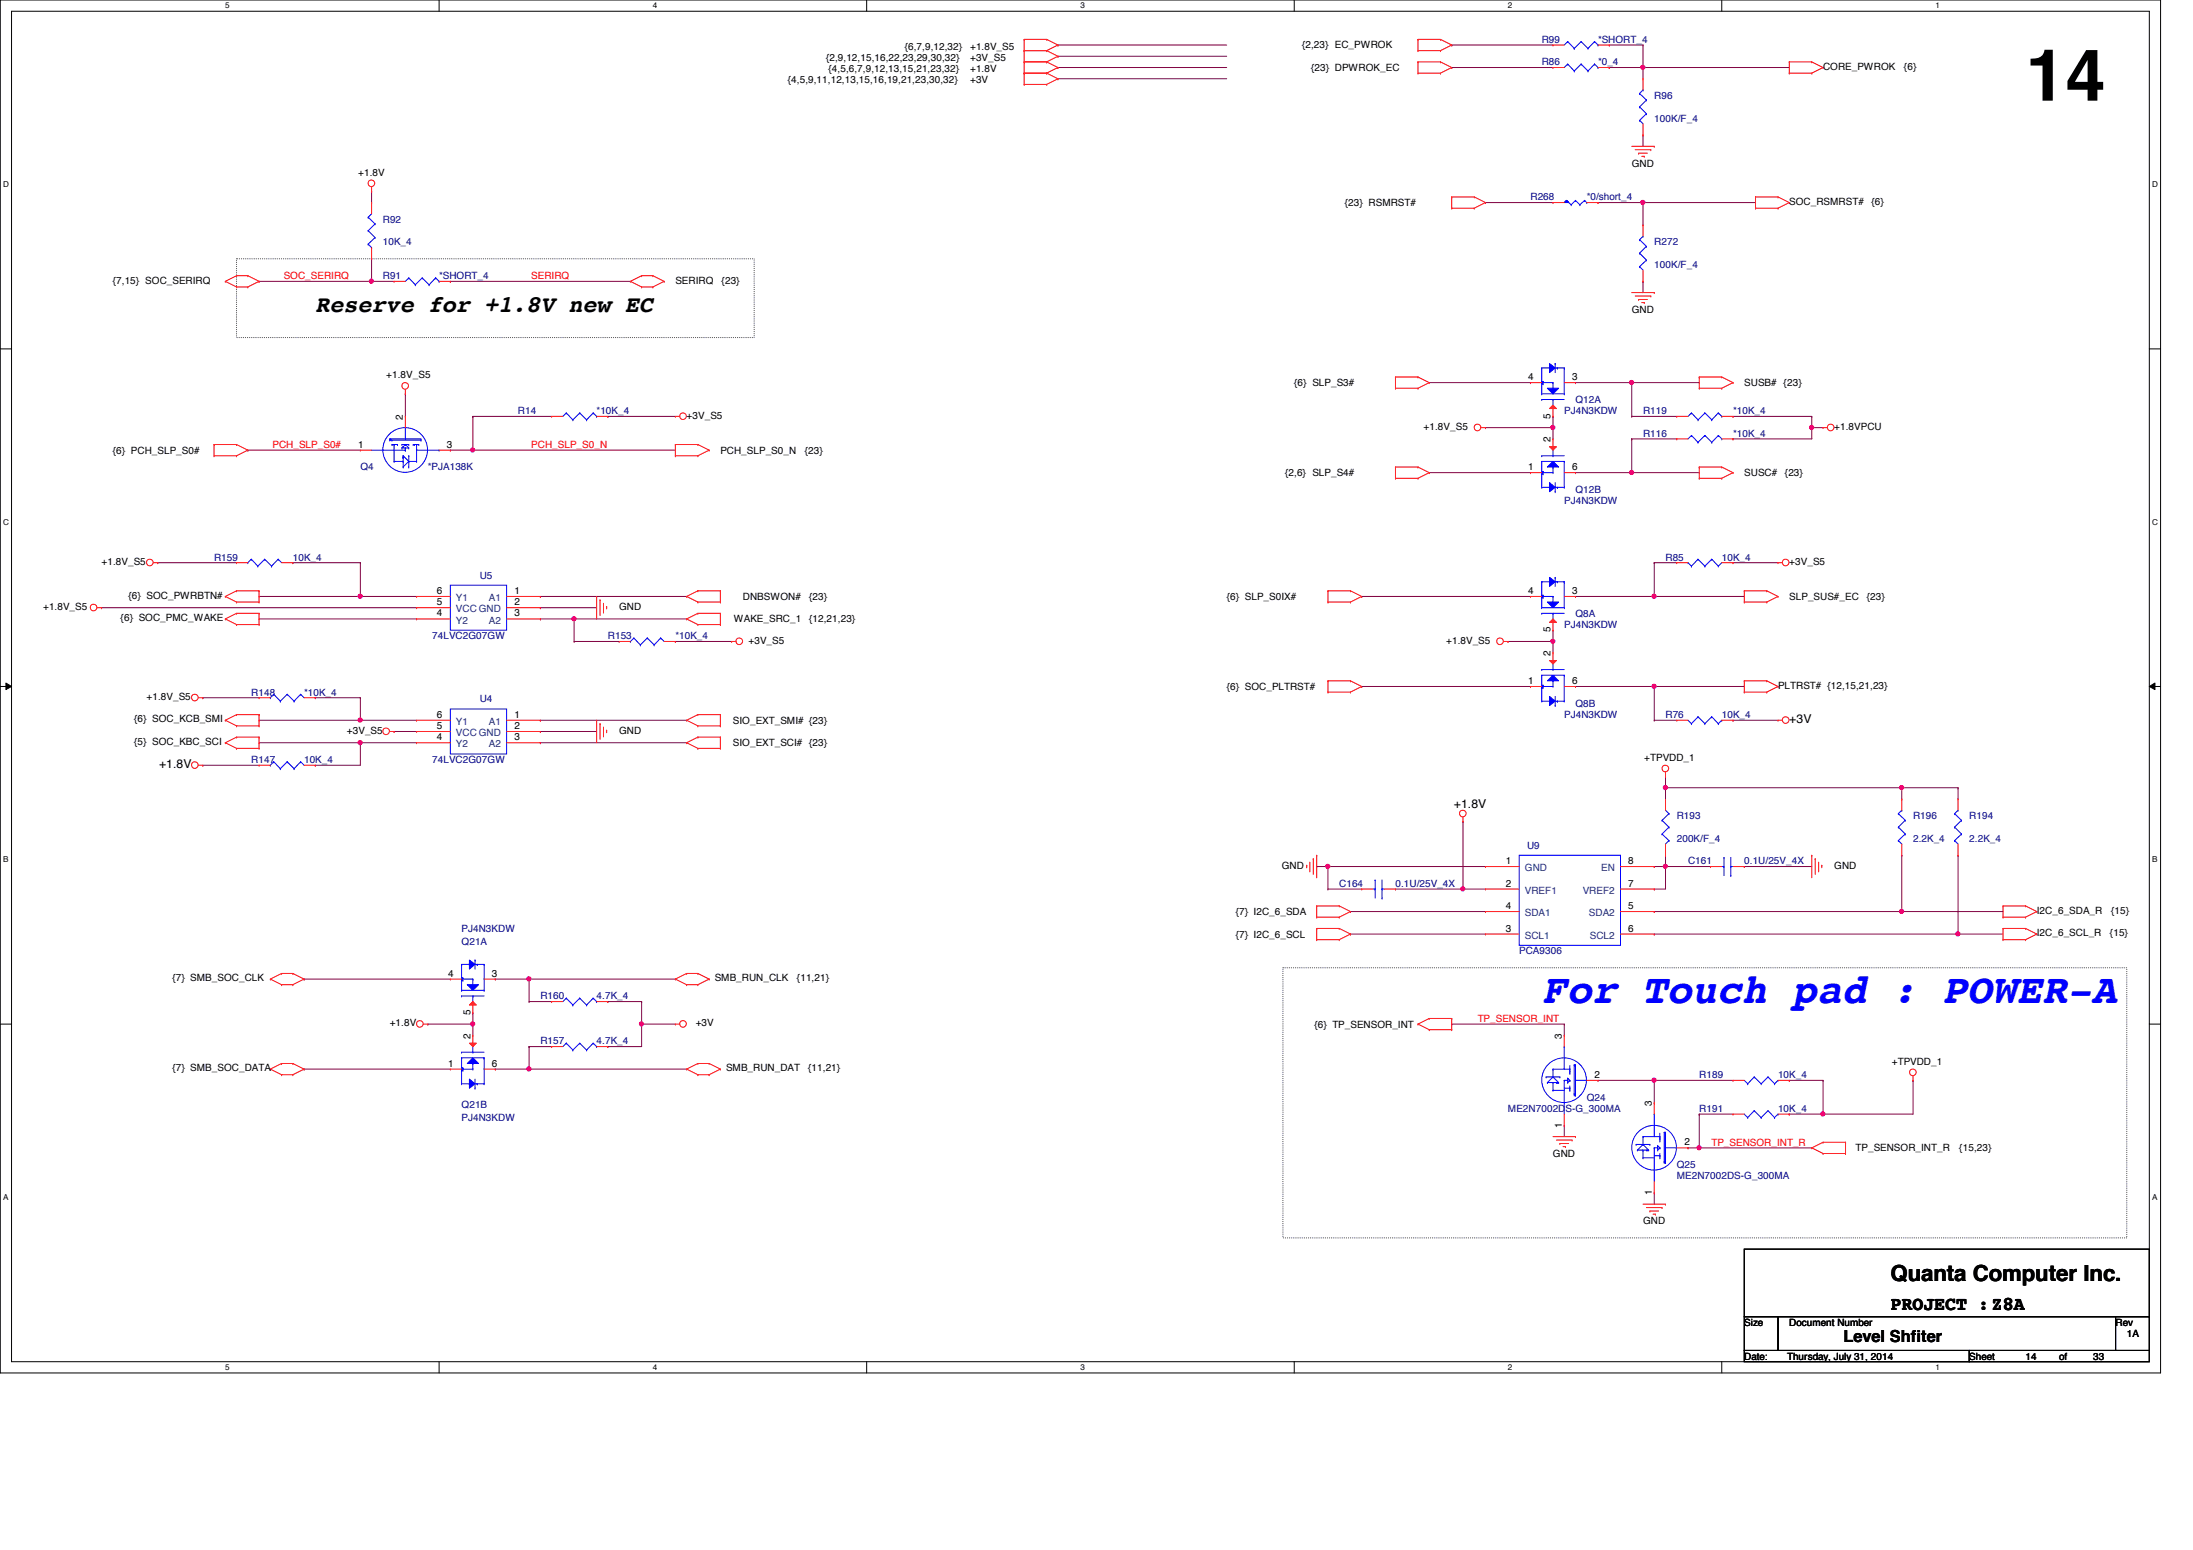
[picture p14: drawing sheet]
<svg xmlns="http://www.w3.org/2000/svg" width="297mm" height="210mm" viewBox="0 0 297 210" stroke-linecap="round" stroke-linejoin="round" font-family="sans-serif">
<defs><g id="words">
<text font-size="9.7" x="274.4" y="13.6">14</text>
<text font-size="5.6" fill="#00f" x="208.8" y="135.8">For Touch pad : POWER-A</text>
<text font-size="3.2" x="42.7" y="42.3">Reserve for +1.8V new EC</text>
<text font-size="3" x="256.1" y="173.4">Quanta Computer Inc.</text>
<text font-size="2.6" x="256.1" y="177.4">PROJECT :Z8A</text>
<text font-size="2.2" x="249.7" y="181.7">Level Shfiter</text>
<g font-size="1.7">
<text x="242.4" y="98">+3V</text>
<text x="21.5" y="104.1">+1.8V</text>
<text x="196.9" y="109.4">+1.8V</text>
</g>
<g font-size="1.4" fill="#000080">
<text x="208.8" y="5.8">R99</text>
<text x="216.4" y="5.8">*SHORT_4</text>
<text x="208.8" y="8.8">R86</text>
<text x="216.4" y="8.8">*0_4</text>
<text x="224.1" y="13.4">R96</text>
<text x="224.1" y="16.5">100K/F_4</text>
<text x="207.3" y="27.1">R268</text>
<text x="214.9" y="27.1">*0/short_4</text>
<text x="51.9" y="30.2">R92</text>
<text x="51.9" y="33.2">10K_4</text>
<text x="224.1" y="33.2">R272</text>
<text x="51.9" y="37.8">R91</text>
<text x="59.5" y="37.8">*SHORT_4</text>
<text x="224.1" y="36.3">100K/F_4</text>
<text x="70.1" y="56.1">R14</text>
<text x="80.8" y="56.1">*10K_4</text>
<text x="211.9" y="56.1">PJ4N3KDW</text>
<text x="213.4" y="54.6">Q12A</text>
<text x="222.5" y="56.1">R119</text>
<text x="222.5" y="59.1">R116</text>
<text x="234.7" y="56.1">*10K_4</text>
<text x="234.7" y="59.1">*10K_4</text>
<text x="48.8" y="63.7">Q4</text>
<text x="58" y="63.7">*PJA138K</text>
<text x="211.9" y="68.3">PJ4N3KDW</text>
<text x="213.4" y="66.8">Q12B</text>
<text x="29" y="75.9">R159</text>
<text x="39.7" y="75.9">10K_4</text>
<text x="225.6" y="75.9">R85</text>
<text x="233.2" y="75.9">10K_4</text>
<text x="65" y="78.4">U5</text>
<text x="213.4" y="83.5">Q8A</text>
<text x="58.5" y="86.6">74LVC2G07GW</text>
<text x="82.3" y="86.6">R153</text>
<text x="91.5" y="86.6">*10K_4</text>
<text x="211.9" y="85">PJ4N3KDW</text>
<text x="34" y="94.2">R148</text>
<text x="41.2" y="94.2">*10K_4</text>
<text x="65" y="95.1">U4</text>
<text x="213.4" y="95.7">Q8B</text>
<text x="211.9" y="97.2">PJ4N3KDW</text>
<text x="225.6" y="97.2">R76</text>
<text x="233.2" y="97.2">10K_4</text>
<text x="34" y="103.3">R147</text>
<text x="41.2" y="103.3">10K_4</text>
<text x="58.5" y="103.3">74LVC2G07GW</text>
<text x="227.1" y="111">R193</text>
<text x="259.1" y="111">R196</text>
<text x="266.7" y="111">R194</text>
<text x="206.8" y="114.9">U9</text>
<text x="227.1" y="114">200K/F_4</text>
<text x="228.6" y="117.1">C161</text>
<text x="236.3" y="117.1">0.1U/25V_4X</text>
<text x="259.1" y="114">2.2K_4</text>
<text x="266.7" y="114">2.2K_4</text>
<text x="181.4" y="120.1">C164</text>
<text x="189" y="120.1">0.1U/25V_4X</text>
<text x="62.5" y="128">Q21A</text>
<text x="62.5" y="126.2">PJ4N3KDW</text>
<text x="205.8" y="129.2">PCA9306</text>
<text x="73.2" y="135.3">R160</text>
<text x="80.8" y="135.3">4.7K_4</text>
<text x="73.2" y="141.4">R157</text>
<text x="80.8" y="141.4">4.7K_4</text>
<text x="62.5" y="150">Q21B</text>
<text x="214.9" y="149.1">Q24</text>
<text x="230.2" y="146">R189</text>
<text x="240.8" y="146">10K_4</text>
<text x="62.5" y="151.8">PJ4N3KDW</text>
<text x="204.3" y="150.6">ME2N7002DS-G_300MA</text>
<text x="230.2" y="150.6">R191</text>
<text x="240.8" y="150.6">10K_4</text>
<text x="227.1" y="158.2">Q25</text>
<text x="227.1" y="159.7">ME2N7002DS-G_300MA</text>
</g>
<g font-size="1.4">
<text x="106.7" y="11.3">{4,5,9,11,12,13,15,16,19,21,23,30,32}</text>
<text x="111.9" y="8.3">{2,9,12,15,16,22,23,29,30,32}</text>
<text x="112.2" y="9.8">{4,5,6,7,9,12,13,15,21,23,32}</text>
<text x="122.6" y="6.7">{6,7,9,12,32}</text>
<text x="131.4" y="6.7">+1.8V_S5</text>
<text x="131.4" y="8.3">+3V_S5</text>
<text x="131.4" y="9.8">+1.8V</text>
<text x="131.4" y="11.3">+3V</text>
<text x="176.4" y="6.6">{2,23} EC_PWROK</text>
<text x="177.6" y="9.6">{23} DPWROK_EC</text>
<text x="246.9" y="9.4">CORE_PWROK</text>
<text x="257.9" y="9.4">{6}</text>
<text x="48.5" y="23.8">+1.8V</text>
<text x="221" y="22.6">GND</text>
<text x="182.2" y="27.9">{23} RSMRST#</text>
<text x="242.4" y="27.7">SOC_RSMRST#</text>
<text x="253.5" y="27.7">{6}</text>
<text x="15.3" y="38.4">{7,15} SOC_SERIRQ</text>
<text x="91.5" y="38.4">SERIRQ</text>
<text x="97.7" y="38.4">{23}</text>
<text x="221" y="42.4">GND</text>
<text x="52.3" y="51.2">+1.8V_S5</text>
<text x="175.3" y="52.3">{6} SLP_S3#</text>
<text x="207" y="51.5">4</text>
<text x="212.9" y="51.5">3</text>
<text x="236.3" y="52.3">SUSB# {23}</text>
<text x="54.6" y="56.9" transform="rotate(-90 54.6 56.9)">2</text>
<text x="93" y="56.7">+3V_S5</text>
<text x="192.8" y="58.2">+1.8V_S5</text>
<text x="210" y="59.9" transform="rotate(-90 210 59.9)">2</text>
<text x="210" y="56.7" transform="rotate(-90 210 56.7)">5</text>
<text x="248.5" y="58.2">+1.8VPCU</text>
<text x="15.3" y="61.4">{6} PCH_SLP_S0#</text>
<text x="48.5" y="60.6">1</text>
<text x="60.5" y="60.6">3</text>
<text x="97.6" y="61.4">PCH_SLP_S0_N</text>
<text x="109" y="61.4">{23}</text>
<text x="174.1" y="64.5">{2,6} SLP_S4#</text>
<text x="207" y="63.7">1</text>
<text x="212.9" y="63.7">6</text>
<text x="236.3" y="64.5">SUSC#</text>
<text x="241.8" y="64.5">{23}</text>
<text x="13.8" y="76.5">+1.8V_S5</text>
<text x="242.4" y="76.5">+3V_S5</text>
<text x="5.8" y="82.6">+1.8V_S5</text>
<text x="17.4" y="81.1">{6} SOC_PWRBTN#</text>
<text x="59.2" y="83.5">4</text>
<text x="59.2" y="82">5</text>
<text x="59.2" y="80.4">6</text>
<text x="69.7" y="80.4">1</text>
<text x="69.7" y="82">2</text>
<text x="69.7" y="83.5">3</text>
<text x="83.9" y="82.6">GND</text>
<text x="100.6" y="81.2">DNBSWON#</text>
<text x="109.6" y="81.2">{23}</text>
<text x="166.2" y="81.2">{6} SLP_S0IX#</text>
<text x="207" y="80.4">4</text>
<text x="212.9" y="80.4">3</text>
<text x="242.4" y="81.2">SLP_SUS#_EC</text>
<text x="252.9" y="81.2">{23}</text>
<text x="16.3" y="84.1">{6} SOC_PMC_WAKE</text>
<text x="99.4" y="84.3">WAKE_SRC_1</text>
<text x="101.4" y="87.2">+3V_S5</text>
<text x="109.6" y="84.3">{12,21,23}</text>
<text x="195.9" y="87.2">+1.8V_S5</text>
<text x="210" y="88.9" transform="rotate(-90 210 88.9)">2</text>
<text x="210" y="85.6" transform="rotate(-90 210 85.6)">5</text>
<text x="19.9" y="94.8">+1.8V_S5</text>
<text x="166.2" y="93.4">{6} SOC_PLTRST#</text>
<text x="207" y="92.6">1</text>
<text x="212.9" y="92.6">6</text>
<text x="240.8" y="93.3">PLTRST# {12,15,21,23}</text>
<text x="18.2" y="100.9">{5} SOC_KBC_SCI</text>
<text x="18.2" y="97.8">{6} SOC_KCB_SMI</text>
<text x="47" y="99.4">+3V_S5</text>
<text x="59.2" y="100.2">4</text>
<text x="59.2" y="98.7">5</text>
<text x="59.2" y="97.2">6</text>
<text x="69.7" y="97.2">1</text>
<text x="69.7" y="98.7">2</text>
<text x="69.7" y="100.2">3</text>
<text x="83.9" y="99.4">GND</text>
<text x="99.3" y="101">SIO_EXT_SCI# {23}</text>
<text x="99.3" y="98">SIO_EXT_SMI# {23}</text>
<text x="222.7" y="103">+TPVDD_1</text>
<text x="173.6" y="117.6">GND</text>
<text x="204" y="117">1</text>
<text x="220.6" y="117">8</text>
<text x="248.5" y="117.6">GND</text>
<text x="167.4" y="123.9">{7} I2C_6_SDA</text>
<text x="204" y="123.1">4</text>
<text x="204" y="120.1">2</text>
<text x="220.6" y="120.1">7</text>
<text x="220.6" y="123.1">5</text>
<text x="275.9" y="123.7">I2C_6_SDA_R</text>
<text x="286" y="123.7">{15}</text>
<text x="167.4" y="127">{7} I2C_6_SCL</text>
<text x="204" y="126.2">3</text>
<text x="220.6" y="126.2">6</text>
<text x="275.9" y="126.8">I2C_6_SCL_R</text>
<text x="285.8" y="126.8">{15}</text>
<text x="23.4" y="132.9">{7} SMB_SOC_CLK</text>
<text x="60.7" y="132.2">4</text>
<text x="63.7" y="137.5" transform="rotate(-90 63.7 137.5)">5</text>
<text x="66.6" y="132.2">3</text>
<text x="96.8" y="132.9">SMB_RUN_CLK</text>
<text x="107.9" y="132.9">{11,21}</text>
<text x="52.8" y="139">+1.8V</text>
<text x="63.7" y="140.7" transform="rotate(-90 63.7 140.7)">2</text>
<text x="94.2" y="139">+3V</text>
<text x="178.1" y="139.2">{6} TP_SENSOR_INT</text>
<text x="211.5" y="140.7" transform="rotate(-90 211.5 140.7)">3</text>
<text x="23.4" y="145.1">{7} SMB_SOC_DATA</text>
<text x="60.7" y="144.4">1</text>
<text x="66.6" y="144.4">6</text>
<text x="98.3" y="145.1">SMB_RUN_DAT</text>
<text x="109.5" y="145.1">{11,21}</text>
<text x="216" y="146">2</text>
<text x="223.7" y="149.8" transform="rotate(-90 223.7 149.8)">3</text>
<text x="256.2" y="144.2">+TPVDD_1</text>
<text x="211.5" y="152.7" transform="rotate(-90 211.5 152.7)">1</text>
<text x="228.2" y="155.1">2</text>
<text x="251.3" y="155.9">TP_SENSOR_INT_R</text>
<text x="265.4" y="155.9">{15,23}</text>
<text x="210.4" y="156.7">GND</text>
<text x="223.7" y="161.8" transform="rotate(-90 223.7 161.8)">1</text>
<text x="222.5" y="165.8">GND</text>
<text x="236.3" y="179.5">Size</text>
<text x="242.4" y="179.5">Document Number</text>
<text x="286.6" y="179.5">Rev</text>
<text x="236.3" y="184.1">Date:</text>
<text x="242.1" y="184.1">Thursday, July 31, 2014</text>
<text x="266.7" y="184.1">Sheet</text>
<text x="274.4" y="184.1">14</text>
<text x="278.9" y="184.1">of</text>
<text x="283.5" y="184.1">33</text>
<text x="288.1" y="181.1">1A</text>
</g>
<g font-size="1.4" fill="#f00">
<text x="38.4" y="37.8">SOC_SERIRQ</text>
<text x="72" y="37.8">SERIRQ</text>
<text x="36.9" y="60.7">PCH_SLP_S0#</text>
<text x="72" y="60.7">PCH_SLP_S0_N</text>
<text x="200.1" y="138.4">TP_SENSOR_INT</text>
<text x="231.8" y="155.2">TP_SENSOR_INT_R</text>
</g>
<g font-size="1.4" fill="#004080">
<text x="61.8" y="82.9">VCC GND</text>
<text x="61.8" y="81.4">Y1</text>
<text x="66.2" y="81.4">A1</text>
<text x="61.8" y="84.5">Y2</text>
<text x="66.2" y="84.5">A2</text>
<text x="61.8" y="101.2">Y2</text>
<text x="61.8" y="99.7">VCC GND</text>
<text x="61.8" y="98.2">Y1</text>
<text x="66.2" y="98.2">A1</text>
<text x="66.2" y="101.2">A2</text>
<text x="206.5" y="118">GND</text>
<text x="216.9" y="118">EN</text>
<text x="206.5" y="124.1">SDA1</text>
<text x="206.5" y="121">VREF1</text>
<text x="214.4" y="121">VREF2</text>
<text x="215.2" y="124.1">SDA2</text>
<text x="206.5" y="127.1">SCL1</text>
<text x="215.3" y="127.1">SCL2</text>
</g>
<g font-size="1.1">
<text x="30.5" y="1.1">5</text>
<text x="88.4" y="1.1">4</text>
<text x="146.3" y="1.1">3</text>
<text x="204.3" y="1.1">2</text>
<text x="262.2" y="1.1">1</text>
<text x=".4" y="25.4">D</text>
<text x="291.5" y="25.4">D</text>
<text x=".4" y="71.1">C</text>
<text x="291.5" y="71.1">C</text>
<text x=".4" y="116.8">B</text>
<text x="291.5" y="116.8">B</text>
<text x=".4" y="162.5">A</text>
<text x="291.5" y="162.5">A</text>
<text x="30.5" y="185.5">5</text>
<text x="88.4" y="185.5">4</text>
<text x="146.3" y="185.5">3</text>
<text x="204.3" y="185.5">2</text>
<text x="262.2" y="185.5">1</text>
</g>
</g></defs>
<path d="M0 0h292.6v185.9h-292.6zM1.6 1.5h289.5v182.9h-289.5z" fill="none" stroke="#000" stroke-width=".14"/>
<g fill="#fff">
<path d="M30.5 .2h.6v1.2h-.6z"/>
<path d="M30.5 184.6h.6v1.2h-.6z"/>
</g>
<path d="M59.5 0v1.5M59.5 184.4v1.5" fill="none" stroke="#000" stroke-width=".14"/>
<g fill="#fff">
<path d="M88.4 .2h.6v1.2h-.6z"/>
<path d="M88.4 184.6h.6v1.2h-.6z"/>
</g>
<path d="M117.4 0v1.5M117.4 184.4v1.5" fill="none" stroke="#000" stroke-width=".14"/>
<g fill="#fff">
<path d="M146.3 .2h.6v1.2h-.6z"/>
<path d="M146.3 184.6h.6v1.2h-.6z"/>
</g>
<path d="M175.3 0v1.5M175.3 184.4v1.5" fill="none" stroke="#000" stroke-width=".14"/>
<g fill="#fff">
<path d="M204.3 .2h.5v1.2h-.5z"/>
<path d="M204.3 184.6h.5v1.2h-.5z"/>
</g>
<path d="M233.2 0v1.5M233.2 184.4v1.5" fill="none" stroke="#000" stroke-width=".14"/>
<g fill="#fff">
<path d="M262.2 .2h.6v1.2h-.6z"/>
<path d="M262.2 184.6h.6v1.2h-.6z"/>
<path d="M.4 24.4h.8v1.2h-.8z"/>
<path d="M291.5 24.4h.8v1.2h-.8z"/>
<path d="M.4 70.1h.8v1.2h-.8z"/>
<path d="M291.5 70.1h.8v1.2h-.8z"/>
</g>
<path d="M0 47.2h1.6M291.1 47.2h1.5" fill="none" stroke="#000" stroke-width=".14"/>
<g fill="#fff">
<path d="M.4 115.8h.7v1.2h-.7z"/>
<path d="M291.5 115.8h.7v1.2h-.7z"/>
</g>
<path d="M0 93h1.6M.8 92.5l.8 .5-.8 .4zM291.1 93l.8-.5v.9zM291.1 93h1.5" fill="none" stroke="#000" stroke-width=".14"/>
<path d="M.8 92.5l.8 .5-.8 .4zM291.1 93l.8-.5v.9z" fill="#000"/>
<g fill="#fff">
<path d="M.4 161.5h.7v1.2h-.7z"/>
<path d="M291.5 161.5h.7v1.2h-.7z"/>
</g>
<path d="M0 138.7h1.6M291.1 138.7h1.5" fill="none" stroke="#000" stroke-width=".14"/>
<path d="M32 35.1h70.1v10.6h-70.1zM173.8 131.1h114.3v36.5h-114.3z" fill="none" stroke="#000" stroke-width=".14" stroke-dasharray="0 .3"/>
<path d="M201.2 27.4h.1M201.2 27.4h9.2M216.4 27.4h.1M216.4 27.4h6.1" fill="none" stroke="#800040" stroke-width=".14"/>
<circle cx="222.5" cy="27.4" r=".29" fill="#f0f"/>
<circle cx="222.5" cy="27.4" r=".29" fill="none" stroke="#f0f" stroke-width=".14"/>
<path d="M218 9.1h.1M218 9.1h4.5" fill="none" stroke="#800040" stroke-width=".14"/>
<circle cx="222.5" cy="9.1" r=".29" fill="#f0f"/>
<circle cx="222.5" cy="9.1" r=".29" fill="none" stroke="#f0f" stroke-width=".14"/>
<g fill="none" stroke="#800040" stroke-width=".14">
<path d="M196.6 9.1h.1M196.6 6.1h.1M196.6 9.1h13.8M196.6 6.1h13.8M218 6.1h.1M218 6.1h4.5M222.5 6.1h.1M222.5 9.1h.1M222.5 9.1h19.9M222.5 6.1v3M222.5 27.4h.1M222.5 38.1h.1"/>
<path d="M222.5 27.4v3.1M222.5 38.1v1.5M222.5 27.4h15.3M213.4 64h.1M213.4 64h7.6"/>
</g>
<circle cx="221" cy="64" r=".29" fill="#f0f"/>
<circle cx="221" cy="64" r=".29" fill="none" stroke="#f0f" stroke-width=".14"/>
<path d="M213.4 51.8h.1M213.4 51.8h7.6M224.1 76.2h.1M224.1 76.2v4.6M224.1 80.8h.1M224.1 80.8h12.2M234.7 97.5h.1M234.7 97.5h6.1" fill="none" stroke="#800040" stroke-width=".14"/>
<circle cx="221" cy="51.8" r=".29" fill="#f0f"/>
<circle cx="221" cy="51.8" r=".29" fill="none" stroke="#f0f" stroke-width=".14"/>
<path d="M201.2 57.9h.1M210.4 56.4h.1M210.4 56.4v1.5h-9.2" fill="none" stroke="#800040" stroke-width=".14"/>
<circle cx="210.3" cy="57.9" r=".29" fill="#f0f"/>
<circle cx="210.3" cy="57.9" r=".29" fill="none" stroke="#f0f" stroke-width=".14"/>
<path d="M210.4 57.9h.1M210.4 57.9v1.5M184.4 80.8h.1M184.4 80.8h22.9M213.4 80.8h.1M213.4 80.8h10.7" fill="none" stroke="#800040" stroke-width=".14"/>
<circle cx="224" cy="80.7" r=".29" fill="#f0f"/>
<circle cx="224" cy="80.7" r=".29" fill="none" stroke="#f0f" stroke-width=".14"/>
<path d="M204.3 86.9h.1M210.4 85.3h.1M210.4 85.3v1.6h-6.1" fill="none" stroke="#800040" stroke-width=".14"/>
<circle cx="210.3" cy="86.8" r=".29" fill="#f0f"/>
<circle cx="210.3" cy="86.8" r=".29" fill="none" stroke="#f0f" stroke-width=".14"/>
<path d="M184.4 93h.1M184.4 93h22.9M210.4 86.9h.1M210.4 86.9v1.5M213.4 93h.1M213.4 93h10.7M224.1 93h.1M224.1 93v4.5" fill="none" stroke="#800040" stroke-width=".14"/>
<circle cx="224" cy="92.9" r=".29" fill="#f0f"/>
<circle cx="224" cy="92.9" r=".29" fill="none" stroke="#f0f" stroke-width=".14"/>
<path d="M234.7 56.4h.1M234.7 59.4h.1M234.7 56.4h10.7M245.4 57.9h.1M245.4 57.9v1.5h-10.7M245.4 57.9h1.5M224.1 97.5h.1M224.1 93h.1M224.1 97.5h3M224.1 93h12.2" fill="none" stroke="#800040" stroke-width=".14"/>
<circle cx="245.4" cy="57.9" r=".29" fill="#f0f"/>
<circle cx="245.4" cy="57.9" r=".29" fill="none" stroke="#f0f" stroke-width=".14"/>
<g fill="none" stroke="#800040" stroke-width=".14">
<path d="M54.9 53.3h.1M54.9 53.3v3.1M64 56.4h.1M64 56.4h10.7M64 56.4v4.6M82.3 56.4h.1M82.3 56.4h9.2M221 56.4h.1M221 51.8h.1M221 59.4h.1M221 56.4h6.1M221 51.8v4.6"/>
<path d="M221 59.4v4.6M221 51.8h9.2M221 59.4h6.1M245.4 56.4h.1M245.4 56.4v1.5M33.6 61h.1M33.6 61h15.2M61 61h.1M61 61h30.5M64 61h.1M221 64h.1M221 64h9.2"/>
</g>
<circle cx="64" cy="60.9" r=".29" fill="#f0f"/>
<circle cx="64" cy="60.9" r=".29" fill="none" stroke="#f0f" stroke-width=".14"/>
<g fill="none" stroke="#800040" stroke-width=".14">
<path d="M143.3 6.1h.1M143.3 7.6h.1M143.3 9.1h.1M143.3 10.7h.1M143.3 6.1h22.9M143.3 7.6h22.9M143.3 9.1h22.9M143.3 10.7h22.9M222.5 9.1h.1M222.5 18.3h.1M222.5 9.1v1.6M222.5 18.3v1.5"/>
<path d="M50.3 38.1h.1M50.3 38.1h3.1M61 38.1h.1M61 38.1h24.4M35.1 83.8h.1M35.1 97.5h.1M35.1 83.8h21.3M35.1 97.5h13.7"/>
</g>
<circle cx="48.8" cy="97.5" r=".29" fill="#f0f"/>
<circle cx="48.8" cy="97.5" r=".29" fill="none" stroke="#f0f" stroke-width=".14"/>
<path d="M35.1 100.6h.1M35.1 100.6h13.7" fill="none" stroke="#800040" stroke-width=".14"/>
<circle cx="48.8" cy="100.6" r=".29" fill="#f0f"/>
<circle cx="48.8" cy="100.6" r=".29" fill="none" stroke="#f0f" stroke-width=".14"/>
<g fill="none" stroke="#800040" stroke-width=".14">
<path d="M224.1 76.2h.1M224.1 76.2h3M234.7 76.2h.1M234.7 76.2h6.1M27.5 94.5h.1M27.5 94.5h7.6M42.7 94.5h.1M42.7 94.5h6.1M48.8 94.5h.1M48.8 97.5h.1M48.8 94.5v3M48.8 97.5h7.6"/>
<path d="M27.5 103.6h.1M27.5 103.6h7.6M42.7 103.6h.1M48.8 100.6h.1M48.8 100.6v3h-6.1M48.8 100.6h7.6M64 137.2h.1M64 137.2v1.5"/>
</g>
<circle cx="64" cy="138.7" r=".29" fill="#f0f"/>
<circle cx="64" cy="138.7" r=".29" fill="none" stroke="#f0f" stroke-width=".14"/>
<g fill="none" stroke="#800040" stroke-width=".14">
<path d="M41.2 132.6h.1M41.2 132.6h19.8M58 138.7h.1M58 138.7h6M64 138.7h.1M64 138.7v1.5M67.1 132.6h.1M67.1 132.6h4.6M71.7 135.6h.1M71.7 132.6h.1M71.7 135.6h3M71.7 132.6v3"/>
<path d="M82.3 135.6h.1M82.3 135.6h4.6M41.2 144.8h.1M41.2 144.8h19.8M67.1 144.8h.1M67.1 144.8h25.9M71.7 141.7h.1M71.7 144.8h.1M71.7 141.7v3.1M71.7 141.7h3"/>
</g>
<circle cx="71.6" cy="144.8" r=".29" fill="#f0f"/>
<circle cx="71.6" cy="144.8" r=".29" fill="none" stroke="#f0f" stroke-width=".14"/>
<path d="M71.7 132.6h.1M71.7 132.6h19.8M86.9 138.7h.1M86.9 135.6h.1M86.9 138.7h4.6M86.9 135.6v3.1M82.3 141.7h.1M82.3 141.7h4.6" fill="none" stroke="#800040" stroke-width=".14"/>
<circle cx="71.6" cy="132.6" r=".29" fill="#f0f"/>
<circle cx="71.6" cy="132.6" r=".29" fill="none" stroke="#f0f" stroke-width=".14"/>
<path d="M86.9 138.7h.1M86.9 138.7v3" fill="none" stroke="#800040" stroke-width=".14"/>
<circle cx="86.9" cy="138.7" r=".29" fill="#f0f"/>
<circle cx="86.9" cy="138.7" r=".29" fill="none" stroke="#f0f" stroke-width=".14"/>
<path d="M73.2 83.8h.1M73.2 83.8h19.8M77.8 83.8h.1M77.8 86.9h.1M77.8 86.9h6.1M77.8 83.8v3.1M91.5 86.9h.1M91.5 86.9h7.6" fill="none" stroke="#800040" stroke-width=".14"/>
<circle cx="77.7" cy="83.8" r=".29" fill="#f0f"/>
<circle cx="77.7" cy="83.8" r=".29" fill="none" stroke="#f0f" stroke-width=".14"/>
<path d="M35.1 80.8h.1M35.1 80.8h13.7M73.2 80.8h.1M73.2 82.3h.1M73.2 97.5h.1M73.2 99.1h.1M73.2 80.8h19.8M73.2 82.3h7.6M73.2 97.5h19.8M73.2 99.1h7.6M73.2 100.6h.1M73.2 100.6h19.8" fill="none" stroke="#800040" stroke-width=".14"/>
<circle cx="48.8" cy="80.7" r=".29" fill="#f0f"/>
<circle cx="48.8" cy="80.7" r=".29" fill="none" stroke="#f0f" stroke-width=".14"/>
<g fill="none" stroke="#800040" stroke-width=".14">
<path d="M21.4 76.2h.1M21.4 76.2h10.6M39.7 76.2h.1M39.7 76.2h9.1M48.8 76.2h.1M48.8 76.2v4.6M13.8 82.3h.1M13.8 82.3h42.6M48.8 80.8h.1M48.8 80.8h7.6M53.4 99.1h.1M53.4 99.1h3"/>
<path d="M178.3 117.3h.1M178.3 117.3h1.6M224.1 117.3h.1M224.1 117.3h7.6M225.6 115.8h.1M225.6 117.3h.1M225.6 115.8v4.6h-1.5M236.3 117.3h.1M236.3 117.3h9.1M224.1 120.4h.1"/>
</g>
<circle cx="225.6" cy="117.3" r=".29" fill="#f0f"/>
<circle cx="225.6" cy="117.3" r=".29" fill="none" stroke="#f0f" stroke-width=".14"/>
<path d="M257.6 115.8h.1M257.6 115.8v7.6h-33.5M224.1 123.4h.1M224.1 126.5h.1M224.1 126.5h41.1" fill="none" stroke="#800040" stroke-width=".14"/>
<circle cx="257.6" cy="123.4" r=".29" fill="#f0f"/>
<circle cx="257.6" cy="123.4" r=".29" fill="none" stroke="#f0f" stroke-width=".14"/>
<path d="M265.2 115.8h.1M265.2 115.8v10.7M257.6 123.4h.1M257.6 123.4h13.7" fill="none" stroke="#800040" stroke-width=".14"/>
<circle cx="265.2" cy="126.5" r=".29" fill="#f0f"/>
<circle cx="265.2" cy="126.5" r=".29" fill="none" stroke="#f0f" stroke-width=".14"/>
<path d="M225.6 105.2h.1M225.6 106.7h.1M225.6 106.7h39.6M225.6 105.2v1.5M257.6 106.7h.1M257.6 106.7v1.5M265.2 106.7h.1M265.2 106.7v1.5M265.2 126.5h.1M265.2 126.5h6.1" fill="none" stroke="#800040" stroke-width=".14"/>
<circle cx="257.6" cy="106.7" r=".29" fill="#f0f"/>
<circle cx="257.6" cy="106.7" r=".29" fill="none" stroke="#f0f" stroke-width=".14"/>
<circle cx="225.6" cy="106.7" r=".29" fill="#f0f"/>
<circle cx="225.6" cy="106.7" r=".29" fill="none" stroke="#f0f" stroke-width=".14"/>
<path d="M179.9 117.3h.1M179.9 117.3v3.1M225.6 106.7h.1M225.6 106.7v1.5M179.9 120.4h.1M179.9 120.4h4.5M189 120.4h.1M189 120.4h9.2" fill="none" stroke="#800040" stroke-width=".14"/>
<circle cx="179.8" cy="117.3" r=".29" fill="#f0f"/>
<circle cx="179.8" cy="117.3" r=".29" fill="none" stroke="#f0f" stroke-width=".14"/>
<path d="M179.9 117.3h.1M179.9 117.3h21.3M198.2 111.3h.1M198.2 111.3v9.1M182.9 123.4h.1M182.9 126.5h.1M182.9 123.4h18.3M182.9 126.5h18.3" fill="none" stroke="#800040" stroke-width=".14"/>
<circle cx="198.1" cy="120.4" r=".29" fill="#f0f"/>
<circle cx="198.1" cy="120.4" r=".29" fill="none" stroke="#f0f" stroke-width=".14"/>
<path d="M198.2 120.4h.1M198.2 120.4h3M224.1 146.3h.1M224.1 146.3h10.6M224.1 146.3v3.1M242.4 146.3h.1M242.4 146.3h4.5M246.9 146.3h.1M246.9 150.9h.1M246.9 146.3v4.6M259.1 146.3h.1M259.1 146.3v4.6h-12.2" fill="none" stroke="#800040" stroke-width=".14"/>
<circle cx="246.9" cy="150.8" r=".29" fill="#f0f"/>
<circle cx="246.9" cy="150.8" r=".29" fill="none" stroke="#f0f" stroke-width=".14"/>
<path d="M211.9 152.4h.1M211.9 152.4v1.5M216.4 146.3h.1M216.4 146.3h7.7" fill="none" stroke="#800040" stroke-width=".14"/>
<circle cx="224" cy="146.3" r=".29" fill="#f0f"/>
<circle cx="224" cy="146.3" r=".29" fill="none" stroke="#f0f" stroke-width=".14"/>
<path d="M196.6 138.7h.1M196.6 138.7h15.3M211.9 138.7h.1M211.9 138.7v1.5M228.6 155.4h.1M230.2 150.9h.1M230.2 150.9v4.5h-1.6M230.2 150.9h4.5M242.4 150.9h.1M242.4 150.9h4.5" fill="none" stroke="#800040" stroke-width=".14"/>
<circle cx="230.1" cy="155.4" r=".29" fill="#f0f"/>
<circle cx="230.1" cy="155.4" r=".29" fill="none" stroke="#f0f" stroke-width=".14"/>
<path d="M35.1 38.1h.1M50.3 25.9h.1M50.3 35.1h.1M50.3 25.9v1.5M50.3 35.1v3h-15.2M230.2 155.4h.1M230.2 155.4h15.2M224.1 161.5h.1M224.1 161.5v1.6" fill="none" stroke="#800040" stroke-width=".14"/>
<circle cx="50.3" cy="38.1" r=".29" fill="#f0f"/>
<circle cx="50.3" cy="38.1" r=".29" fill="none" stroke="#f0f" stroke-width=".14"/>
<path d="M193.6 51.8h13.7M207.3 51.8h.1M193.6 64h13.7M207.3 64h.1" fill="none" stroke="#800040" stroke-width=".14"/>
<g fill="none" stroke="#f00" stroke-width=".14">
<path d="M138.7 5.3h.1M138.7 6.9h.1M138.7 8.4h.1M138.7 9.9h.1M138.7 11.4h.1M138.7 9.9h3.1M138.7 8.4h3.1M138.7 5.3h3.1M138.7 6.9h3.1M138.7 5.3v6.1M138.7 11.4h3.1M141.8 6.9h.1"/>
<path d="M141.8 5.3h.1M141.8 8.4h.1M141.8 9.9h.1M141.8 11.4h.1M141.8 5.3l1.5 .8M141.8 6.9l1.5 .7M141.8 8.4l1.5 .7M141.8 9.9l1.5 .8M143.3 6.1h.1M143.3 7.6h.1M143.3 9.1h.1M143.3 10.7h.1"/>
<path d="M143.3 6.1l-1.5 .8M143.3 7.6l-1.5 .8M143.3 9.1l-1.5 .8M143.3 10.7l-1.5 .7M192.1 5.3h.1M192.1 6.9h.1M192.1 8.4h.1M192.1 9.9h.1M192.1 9.9h3M192.1 8.4h3M192.1 5.3h3M192.1 5.3v1.6"/>
<path d="M192.1 8.4v1.5M192.1 6.9h3M195.1 5.3h.1M195.1 6.9h.1M195.1 8.4h.1M195.1 9.9h.1M195.1 5.3l1.5 .8M195.1 8.4l1.5 .7M196.6 6.1h.1M196.6 9.1h.1M196.6 6.1l-1.5 .8M196.6 9.1l-1.5 .8"/>
<path d="M221 19.8h3.1M222.5 18.3h.1M222.5 10.7h.1M222.5 10.7v1.5M222.5 16.8v1.5M224.1 19.8h.1M242.4 9.9h.1M242.4 8.4h.1M242.4 9.9h3M242.4 8.4v1.5M242.4 8.4h3M245.4 9.9h.1"/>
<path d="M245.4 8.4h.1M245.4 8.4l1.5 .7M246.9 9.1h.1M246.9 9.1l-1.5 .8M30.5 38.1h.1M30.5 38.1l1.5 .8M32 37.3h.1M32 38.9h.1M32 37.3l-1.5 .8M32 37.3h1.6M32 38.9h1.6M33.6 37.3h.1"/>
<path d="M33.6 38.9h.1M33.6 37.3l1.5 .8M35.1 38.1h.1M35.1 38.1l-1.5 .8M50.3 25.9h.1M50.3 25.3v.6M85.4 38.1h.1M85.4 38.1l1.5 .8M86.9 37.3h.1M86.9 38.9h.1M86.9 37.3h1.5M86.9 38.9h1.5"/>
<path d="M86.9 37.3l-1.5 .8M88.4 37.3h.1M88.4 38.9h.1M88.4 37.3l1.6 .8M90 38.1h.1M90 38.1l-1.6 .8M196.6 26.7h.1M196.6 28.2h.1M196.6 28.2h3.1M196.6 26.7h3.1M196.6 26.7v1.5M199.7 26.7h.1"/>
<path d="M199.7 28.2h.1M199.7 26.7l1.5 .7M201.2 27.4h.1M201.2 27.4l-1.5 .8M221 39.6h3.1M221.5 20.3h2.1M222 20.7h.1M222 20.7h1.1M222.4 21.2h.3M222.7 21.2h.1M223.6 20.3h.1M224.1 39.6h.1"/>
<path d="M237.8 28.2h.1M237.8 26.7h.1M237.8 28.2h3M237.8 26.7v1.5M237.8 26.7h3M240.8 28.2h.1M240.8 26.7h.1M240.8 26.7l1.6 .7M242.4 27.4h.1M242.4 27.4l-1.6 .8M54.9 53.3h.1M54.9 56.4h.1"/>
<path d="M54.9 52.7v.6M54.9 56.4v1.5M91.5 56.4h.1M91.5 56.4h.6M189 51.1h.1M189 52.6h.1M189 51.1h3.1M189 52.6h3.1M189 51.1v1.5M192.1 51.1h.1M192.1 52.6h.1M192.1 51.1l1.5 .7"/>
<path d="M193.6 51.8h.1M193.6 51.8l-1.5 .8M200.6 57.9h.6M201.2 57.9h.1M221.5 40.1h2.1M222 40.6h.1M222 40.6h1.1M222.4 41h.3M222.7 41h.1M223.6 40.1h.1M227.1 56.4h.1M227.1 56.4h1.5"/>
<path d="M230.2 51.1h.1M230.2 52.6h.1M230.2 51.1h3M230.2 51.1v1.5M230.2 52.6h3M233.2 51.1h.1M233.2 52.6h.1M233.2 51.1l1.5 .7M233.2 56.4h1.5M234.7 51.8h.1M234.7 56.4h.1M234.7 51.8l-1.5 .8"/>
<path d="M246.9 57.9h.1M246.9 57.9h.6M20.8 76.2h.6M21.4 76.2h.1M29 60.2h.1M29 61.7h.1M29 60.2h3M29 61.7h3M29 60.2v1.5M32 60.2h.1M32 61.7h.1M32 60.2l1.6 .8"/>
<path d="M33.6 61h.1M33.6 61l-1.6 .7M48.8 61h.1M48.8 61h1.5M59.5 61h1.5M61 61h.1M91.5 60.2h.1M91.5 61.7h.1M91.5 60.2h3M91.5 60.2v1.5M91.5 61.7h3M94.5 60.2h.1"/>
<path d="M94.5 61.7h.1M94.5 60.2l1.6 .8M96.1 61h.1M96.1 61l-1.6 .7M189 63.2h.1M189 64.8h.1M189 63.2h3.1M189 64.8h3.1M189 63.2v1.6M192.1 63.2h.1M192.1 64.8h.1M192.1 63.2l1.5 .8"/>
<path d="M193.6 64h.1M193.6 64l-1.5 .8M230.2 63.2h.1M230.2 64.8h.1M230.2 63.2v1.6M230.2 63.2h3M230.2 64.8h3M233.2 63.2h.1M233.2 64.8h.1M233.2 63.2l1.5 .8M234.7 64h.1M234.7 64l-1.5 .8"/>
<path d="M240.8 76.2h.1M240.8 76.2h.6M13.2 82.3h.6M13.8 82.3h.1M26.9 94.5h.6M27.5 94.5h.1M30.5 83.8h.1M30.5 97.5h.1M30.5 80.8h.1M30.5 83.8l1.5 .8M30.5 97.5l1.5 .8M30.5 80.8l1.5 .7"/>
<path d="M32 84.6h.1M32 83.1h.1M32 99.8h.1M32 98.3h.1M32 96.8h.1M32 81.5h.1M32 80h.1M32 80h3.1M32 81.5h3.1M32 84.6h3.1M32 83.1h3.1M32 83.1l-1.5 .7"/>
<path d="M32 99.8h3.1M32 99.8l-1.5 .8M32 98.3h3.1M32 96.8h3.1M32 96.8l-1.5 .7M32 80l-1.5 .8M35.1 84.6h.1M35.1 83.1h.1M35.1 99.8h.1M35.1 98.3h.1M35.1 96.8h.1M35.1 81.5h.1"/>
<path d="M35.1 80h.1M35.1 80v1.5M35.1 83.1v1.5M35.1 96.8v1.5M35.1 99.8v1.5M52.8 99.1h.6M53.4 99.1h.1M80.8 80.8h.1M80.8 97.5h.1M80.8 80.8v3M80.8 97.5v3.1M81.3 81.2h.1"/>
<path d="M81.3 98h.1M81.3 81.2v2.2M81.3 98v2.1M81.7 82.9h.1M81.7 99.7h.1M81.7 81.7v1.2M81.7 98.5v1.2M82.2 82.1h.1M82.2 98.9h.1M82.2 82.1v.4M82.2 98.9v.3M93 83.8h.1"/>
<path d="M93 80.8h.1M93 97.5h.1M93 83.8l1.5 .8M93 80.8l1.5 .7M93 97.5l1.5 .8M94.5 83.1h.1M94.5 84.6h.1M94.5 80h.1M94.5 81.5h.1M94.5 99.8h.1M94.5 96.8h.1M94.5 98.3h.1"/>
<path d="M94.5 80h3.1M94.5 81.5h3.1M94.5 84.6h3.1M94.5 83.1h3.1M94.5 99.8h3.1M94.5 98.3h3.1M94.5 96.8h3.1M94.5 83.1l-1.5 .7M94.5 80l-1.5 .8M94.5 99.8l-1.5 .8M94.5 96.8l-1.5 .7M97.6 83.1h.1"/>
<path d="M97.6 84.6h.1M97.6 80h.1M97.6 81.5h.1M97.6 99.8h.1M97.6 96.8h.1M97.6 98.3h.1M97.6 80v1.5M97.6 83.1v1.5M97.6 96.8v1.5M97.6 99.8v1.5M99.1 86.9h.1M99.1 86.9h.6"/>
<path d="M179.9 80h.1M179.9 81.5h.1M179.9 92.2h.1M179.9 93.7h.1M179.9 80h3M179.9 81.5h3M179.9 93.7h3M179.9 92.2h3M179.9 80v1.5M179.9 92.2v1.5M182.9 80h.1M182.9 81.5h.1"/>
<path d="M182.9 92.2h.1M182.9 93.7h.1M182.9 80l1.5 .8M182.9 92.2l1.5 .8M184.4 80.8h.1M184.4 93h.1M184.4 80.8l-1.5 .7M184.4 93l-1.5 .7M203.7 86.9h.6M204.3 86.9h.1M227.1 97.5h.1M227.1 97.5h1.5"/>
<path d="M233.2 97.5h1.5M234.7 97.5h.1M236.3 80h.1M236.3 81.5h.1M236.3 93.7h.1M236.3 92.2h.1M236.3 80h3M236.3 80v1.5M236.3 92.2v1.5M236.3 81.5h3M236.3 93.7h3M236.3 92.2h3"/>
<path d="M239.3 80h.1M239.3 81.5h.1M239.3 93.7h.1M239.3 92.2h.1M239.3 80l1.5 .8M239.3 92.2l1.5 .8M240.8 80.8h.1M240.8 93h.1M240.8 97.5h.1M240.8 80.8l-1.5 .7M240.8 93l-1.5 .7M240.8 97.5h.6"/>
<path d="M26.9 103.6h.6M27.5 103.6h.1M30.5 100.6h.1M30.5 100.6l1.5 .7M32 101.3h.1M32 101.3h3.1M35.1 101.3h.1M93 100.6h.1M93 100.6l1.5 .7M94.5 101.3h.1M94.5 101.3h3.1M97.6 101.3h.1"/>
<path d="M177 117.2h.1M177 117.2v.3M177.4 117.9h.1M177.4 116.8v1.1M177.9 116.3h.1M177.9 116.3v2.1M178.3 115.8h.1M178.3 115.8v3.1M198.2 111.3h.1M198.2 110.7v.6M225.6 105.2h.1M225.6 104.6v.6"/>
<path d="M231.7 117.3h.1M231.7 117.3h1.5M234.7 117.3h1.6M236.3 117.3h.1M245.4 115.8h.1M245.4 115.8v3.1M245.9 116.3h.1M245.9 116.3v2.1M246.3 117.9h.1M246.3 116.8v1.1M246.8 117.2h.1M246.8 117.2v.3"/>
<path d="M36.6 132.6h.1M36.6 132.6l1.5 .7M38.1 131.8h.1M38.1 133.3h.1M38.1 133.3h1.6M38.1 131.8h1.6M38.1 131.8l-1.5 .8M39.7 131.8h.1M39.7 133.3h.1M39.7 131.8l1.5 .8M41.2 132.6h.1M41.2 132.6l-1.5 .7"/>
<path d="M57.4 138.7h.6M58 138.7h.1M91.5 132.6h.1M91.5 138.7h.1M91.5 132.6l1.5 .7M91.5 138.7h.6M93 133.3h.1M93 131.8h.1M93 133.3h1.5M93 131.8h1.5M93 131.8l-1.5 .8M94.5 133.3h.1"/>
<path d="M94.5 131.8h.1M94.5 131.8l1.6 .8M96.1 132.6h.1M96.1 132.6l-1.6 .7M178.3 124.2h.1M178.3 122.7h.1M178.3 127.3h.1M178.3 125.7h.1M178.3 124.2h3.1M178.3 122.7h3.1M178.3 127.3h3.1M178.3 125.7h3.1"/>
<path d="M178.3 122.7v1.5M178.3 125.7v1.6M181.4 122.7h.1M181.4 124.2h.1M181.4 125.7h.1M181.4 127.3h.1M181.4 122.7l1.5 .7M181.4 125.7l1.5 .8M182.9 123.4h.1M182.9 126.5h.1M182.9 123.4l-1.5 .8M182.9 126.5l-1.5 .8"/>
<path d="M192.1 138.7h.1M192.1 138.7l1.5 .7M193.6 137.9h.1M193.6 139.4h.1M193.6 137.9l-1.5 .8M193.6 137.9h3M193.6 139.4h3M196.6 137.9h.1M196.6 139.4h.1M196.6 137.9v1.5M271.3 124.2h.1M271.3 122.7h.1"/>
<path d="M271.3 127.3h.1M271.3 125.7h.1M271.3 124.2h3.1M271.3 122.7v1.5M271.3 125.7v1.6M271.3 122.7h3.1M271.3 127.3h3.1M271.3 125.7h3.1M274.4 124.2h.1M274.4 122.7h.1M274.4 127.3h.1M274.4 125.7h.1"/>
<path d="M274.4 122.7l1.5 .7M274.4 125.7l1.5 .8M275.9 123.4h.1M275.9 126.5h.1M275.9 123.4l-1.5 .8M275.9 126.5l-1.5 .8M36.6 144.8h.1M36.6 144.8l1.5 .7M38.1 144h.1M38.1 145.5h.1M38.1 145.5h1.6M38.1 144h1.6"/>
<path d="M38.1 144l-1.5 .8M39.7 144h.1M39.7 145.5h.1M39.7 144l1.5 .8M41.2 144.8h.1M41.2 144.8l-1.5 .7M93 144.8h.1M93 144.8l1.5 .7M94.5 145.5h.1M94.5 144h.1M94.5 145.5h1.6M94.5 144h1.6"/>
<path d="M94.5 144l-1.5 .8M96.1 145.5h.1M96.1 144h.1M96.1 144l1.5 .8M97.6 144.8h.1M97.6 144.8l-1.5 .7M210.4 153.9h3M210.8 154.4h2.1M211.3 154.9h.1M211.3 154.9h1.2M211.7 155.3h.3M212 155.3h.1"/>
<path d="M212.9 154.4h.1M213.4 153.9h.1M224.1 149.4h.1M224.1 149.4v1.5M227.1 155.4h1.5M228.6 155.4h.1M245.4 155.4h.1M245.4 155.4l1.5 .8M246.9 154.7h.1M246.9 156.2h.1M246.9 154.7l-1.5 .7M246.9 154.7h3.1"/>
<path d="M246.9 156.2h3.1M250 154.7h.1M250 156.2h.1M250 154.7v1.5M259.1 146.3h.1M259.1 145.7v.6M222.5 163.1h3.1M223 163.5h2.1M223.5 164h.1M223.5 164h1.2M223.9 164.4h.3M224.1 161.5h.1"/>
<path d="M224.1 160v1.5M224.2 164.4h.1M225.1 163.5h.1M225.6 163.1h.1"/>
<circle cx="50.3" cy="24.8" r=".45"/>
<circle cx="54.9" cy="52.3" r=".45"/>
<circle cx="92.5" cy="56.4" r=".45"/>
<circle cx="200.1" cy="57.9" r=".45"/>
<circle cx="248" cy="57.9" r=".45"/>
<circle cx="20.3" cy="76.2" r=".45"/>
<circle cx="241.9" cy="76.2" r=".45"/>
<circle cx="12.7" cy="82.3" r=".45"/>
<circle cx="26.4" cy="94.5" r=".45"/>
<circle cx="52.3" cy="99" r=".45"/>
<circle cx="100.1" cy="86.8" r=".45"/>
<circle cx="203.2" cy="86.8" r=".45"/>
<circle cx="241.9" cy="97.5" r=".45"/>
<circle cx="26.4" cy="103.6" r=".45"/>
<circle cx="198.1" cy="110.2" r=".45"/>
<circle cx="225.6" cy="104.1" r=".45"/>
<circle cx="56.9" cy="138.7" r=".45"/>
<circle cx="92.5" cy="138.7" r=".45"/>
<circle cx="259.1" cy="145.2" r=".45"/>
</g>
<path d="M236.3 169.2h54.8v9.1h-54.8zM236.3 178.3h4.5v4.6h-4.5zM240.8 178.3h45.8v4.6h-45.8zM286.6 178.3h4.5v4.6h-4.5zM236.3 182.9h30.4v1.5h-30.4zM266.7 182.9h24.4v1.5h-24.4z" fill="none" stroke="#000" stroke-width=".14"/>
<g fill="none" stroke="#00f" stroke-width=".14">
<path d="M222.1 16.3h.1M222.1 14.5h.1M222.1 12.7h.1M222.1 16.3l.4 .5M222.1 14.5l.9 .9M222.1 12.7l.9 .8M222.5 12.2h.1M222.5 12.2l-.4 .5M223 15.4h.1M223 13.5h.1M223 15.4l-.9 .9M223 13.5l-.9 1"/>
<path d="M212.2 27.1h.1M212.2 27.1l-.3 .3M212.2 27.1l.6 .6M212.8 27.7h.1M213.4 27.1h.1M213.4 27.1l-.6 .6M213.4 27.1l.6 .6M214 27.7h.1M214.6 27.1h.1M214.6 27.1l-.6 .6M214.6 27.1l.3 .3M214.9 27.4h.1"/>
<path d="M52.8 59.6h.1M52.8 59.4h.1M52.8 59.4h4.2v.2M52.8 59.6h4.2M52.8 59.4v.2M52.9 59.4h.1M53.1 59.6h.1M54.9 59.4h.1M54.9 57.9v1.5M57 59.6h.1M229.1 55.9h.1M229.1 55.9l-.5 .5"/>
<path d="M229.1 55.9l.9 1M230 56.9h.1M230.9 55.9h.1M230.9 55.9l-.9 1M230.9 55.9l1 1M231.9 56.9h.1M232.7 55.9h.1M232.7 55.9l-.8 1M232.7 55.9l.5 .5M233.2 56.4h.1M50.3 61h4.6M53.1 60.2h.1"/>
<path d="M53.1 60.2h.7M53.2 60.2h.1M53.4 62.5h.1M53.4 60.2h.1M53.4 62.5h1.2M53.4 60.2v2.3M53.8 60.2h.1M54.4 60.7h.1M54.4 60.2h.1M54.4 60.7h1M54.4 60.2h1M54.6 62.5h.1"/>
<path d="M54.6 63.2h.1M54.6 61.9h.1M54.6 61.7h.1M54.6 62h.1M54.6 60.5h.1M54.6 61.7v1.5M54.6 61.7l.8 .8M54.9 61h.1M54.9 60.2h.1M54.9 60.7h.1M54.9 60.7v.3M54.9 60.2l-.5 .5"/>
<path d="M54.9 60.2l.5 .5M55.4 62.5h.1M55.4 60.7h.1M55.4 60.2h.1M55.4 63.2h.1M55.4 61.7h.1M55.4 62.5h1M55.4 62.5l-.8 .7M55.4 61.7v1.5M56 60.2h.1M56 60.2h.7M56.1 60.2h.1"/>
<path d="M56.4 60.2h.1M56.4 62.5h.1M56.4 61h3.1M56.4 60.2v2.3M56.7 60.2h.1M59.5 61h.1M228.6 97.5l.5 .5M229.1 98h.1M230 97.1h.1M230 97.1l-.9 .9M230 97.1l.9 .9M230.9 98h.1"/>
<path d="M231.9 97.1h.1M231.9 97.1l-1 .9M231.9 97.1l.8 .9M232.7 98h.1M233.2 97.5h.1M233.2 97.5l-.5 .5M233.2 117.3h.3M233.5 116.1h.1M233.5 117.3h.1M233.5 116.1v2.5M234.4 117.3h.1M234.4 118.6h.1"/>
<path d="M234.4 117.3h.3M234.4 116.1v2.5M221.6 155h.1M221.6 155h1.9M221.8 155.7h.1M221.8 155.7h1.5M222.5 156.8h.1M222.5 155.7h.1M222.5 153.9h.1M222.5 155h.1M222.5 153.9h2.3M222.5 156.8h1.6"/>
<path d="M222.5 153.9v1.1M222.5 155.7v1.1M222.5 155l-.7 .7M222.5 155l.8 .7M223 155.7h.1M223.1 155.7h.1M223.3 155.7h.1M223.5 155h.1M224.1 155.4h.1M224.1 150.9h.1M224.1 150.9v3M224.1 155.4v4.6"/>
<path d="M224.1 156.5h.7M224.1 155.4h.4M224.5 155.4h.1M224.5 155.7h.1M224.5 155.2h.1M224.5 155.2v.5M224.5 155.2l.3 .2M224.8 153.9h.1M224.8 154.2h.1M224.8 154.5h.1M224.8 156.5h.1M224.8 156.8h.1"/>
<path d="M224.8 155.4h.1M224.8 153.5v1M224.8 156.2v.6M224.8 155.4l-.3 .3M225.4 153.3h.1M225.4 157.3h.1M225.4 157.4h.1M225.4 153.3h.2v4.1M225.4 153.3v4.1M225.4 157.4h.2M225.6 157.4h.1M225.6 155.4h.1"/>
<path d="M225.6 155.4h1.5"/>
<circle cx="54.9" cy="60.9" r="3"/>
<circle cx="224" cy="155.4" r="3"/>
</g>
<path d="M211.9 27.4l.3-.3 .3 .3-.3-.3 .3 .3z" fill-rule="evenodd" fill="#00f"/>
<g fill="none" stroke="#00f" stroke-width=".14">
<path d="M55.4 37.6h.1M55.4 37.6l-.5 .5M55.4 37.6l.9 1M56.3 38.6h.1M57.2 37.6h.1M57.2 37.6l-.9 1M57.2 37.6l.9 1M58.1 38.6h.1M59 37.6h.1M59 37.6l-.9 1M59 37.6l.5 .5M59.5 38.1h.1"/>
<path d="M212.2 27.1l.3 .3h-.6l.3-.3 .3 .3zM33.6 76.2h.1M34 75.7h.1M34 75.7l.9 1M34 75.7l-.4 .5M34.9 76.7h.1M35.9 75.7h.1M35.9 75.7l.9 1M35.9 75.7l-1 1M36.8 76.7h.1M37.7 75.7h.1M37.7 75.7l.4 .5"/>
<path d="M37.7 75.7l-.9 1M257.1 113.8h.1M257.1 112h.1M257.1 110.2h.1M257.1 113.8l.5 .5M257.1 112l1 .9M257.1 110.2l1 .9M257.6 109.7h.1M257.6 109.7l-.5 .5M258.1 112.9h.1M258.1 111.1h.1M258.1 112.9l-1 .9"/>
<path d="M258.1 111.1l-1 .9"/>
</g>
<g fill="none" stroke="#f00" stroke-width=".14">
<path d="M53.4 38.1h.1M53.4 38.1h1.5M59.5 38.1h1.5M61 38.1h.1M210.4 27.4h.1M210.4 27.4h1.5M214.9 27.4h1.5M216.4 27.4h.1M32 76.2h.1M32 76.2h1.6M38.1 76.2h1.6M39.7 76.2h.1"/>
<path d="M257.6 115.8h.1M257.6 108.2h.1M257.6 108.2v1.5M257.6 114.3v1.5"/>
</g>
<path d="M209.6 52.6h1.5l-.7 .7z" fill="#00f"/>
<path d="M209.6 52.6h1.5l-.7 .7z" fill="none" stroke="#00f" stroke-width=".14"/>
<path d="M209.9 49.2l.7 .6-.7 .7z" fill="#00f"/>
<g fill="none" stroke="#00f" stroke-width=".14">
<path d="M208.8 53.3h.1M208.8 51.8h.1M208.8 54.1h.1M208.8 49.8h.1M208.8 51.6h.1M208.8 53.3h3.1M208.8 49.8v3.5M208.8 51.8h1.6M208.8 54.1h3.1M208.8 49.8h1.1M208.8 52h.2M208.8 51.6h.2"/>
<path d="M209 52h.1M209 51.6h.1M209 51.6v.4M209.9 49.2l.7 .6-.7 .7zM209.9 49.8h.1M210.4 51.8h.1M210.4 52.6h.1M210.4 54.1h.1M210.4 51.8v.8M210.4 54.1v.8M210.6 49.2h.1M210.6 49.8h1.3"/>
<path d="M210.6 49.2v1.3M210.9 49.8h.1M211.9 53.3h.1M211.9 49.8h.1M211.9 49.8v3.5"/>
</g>
<path d="M209.9 55.3l.5-.4 .4 .4z" fill="#f00"/>
<g fill="none" stroke="#f00" stroke-width=".14">
<path d="M207.3 51.8h.1M207.3 51.8h1.5M209.9 55.3l.5-.4 .4 .4zM210.4 56.4h.1M210.4 54.9v1.5M211.9 51.8h1.5M213.4 51.8h.1M227.1 59.4h.1M227.1 59.4h1.5M233.2 59.4h1.5M234.7 59.4h.1M35.1 103.6h.1"/>
<path d="M35.1 103.6h1.5M41.2 103.6h1.5M42.7 103.6h.1M74.7 141.7h.1M74.7 141.7h1.5M80.8 141.7h1.5M82.3 141.7h.1M234.7 150.9h.1M234.7 150.9h1.6M240.8 150.9h1.6M242.4 150.9h.1"/>
</g>
<g fill="none" stroke="#00f" stroke-width=".14">
<path d="M229.1 59h.1M229.1 59l-.5 .4M229.1 59l.9 .9M230 59.9h.1M230.9 59h.1M230.9 59l-.9 .9M230.9 59l1 .9M231.9 59.9h.1M232.7 59h.1M232.7 59l-.8 .9M232.7 59l.5 .4M233.2 59.4h.1"/>
<path d="M36.6 103.6h.1M37.1 103.2h.1M37.1 103.2l.9 .9M37.1 103.2l-.5 .4M38 104.1h.1M38.9 103.2h.1M38.9 103.2l.9 .9M38.9 103.2l-.9 .9M39.8 104.1h.1M40.7 103.2h.1M40.7 103.2l.5 .4M40.7 103.2l-.9 .9"/>
<path d="M76.7 141.3h.1M76.7 141.3l-.5 .4M76.7 141.3l.9 .9M77.6 142.2h.1M78.5 141.3h.1M78.5 141.3l-.9 .9M78.5 141.3l1 .9M79.5 142.2h.1M80.3 141.3h.1M80.3 141.3l-.8 .9M80.3 141.3l.5 .4M80.8 141.7h.1"/>
<path d="M236.3 150.9l.4 .4M236.7 151.3h.1M237.6 150.4h.1M237.6 150.4l-.9 .9M237.6 150.4l.9 .9M238.5 151.3h.1M239.5 150.4h.1M239.5 150.4l-1 .9M239.5 150.4l.9 .9M240.4 151.3h.1M240.8 150.9h.1M240.8 150.9l-.4 .4"/>
</g>
<path d="M209.6 81.5h1.5l-.7 .8z" fill="#00f"/>
<path d="M209.6 81.5h1.5l-.7 .8z" fill="none" stroke="#00f" stroke-width=".14"/>
<path d="M209.9 78.2l.7 .6-.7 .6z" fill="#00f"/>
<g fill="none" stroke="#00f" stroke-width=".14">
<path d="M208.8 78.8h.1M208.8 78.8v3.5M208.8 78.8h1.1M209.9 78.2l.7 .6-.7 .6zM209.9 78.8h.1M210.6 78.2h.1M210.6 78.8h1.3M210.6 78.2v1.2M210.9 78.8h.1M211.9 78.8h.1M211.9 78.8v3.5M208.8 82.3h.1"/>
<path d="M208.8 80.8h.1M208.8 83.1h.1M208.8 80.6h.1M208.8 82.3h3.1M208.8 80.8h1.6M208.8 83.1h3.1M208.8 80.9h.2M208.8 80.6h.2M209 80.9h.1M209 80.6h.1M209 80.6v.3M210.4 80.8h.1"/>
<path d="M210.4 81.5h.1M210.4 83.1h.1M210.4 80.8v.7M210.4 83.1v.7M211.9 82.3h.1"/>
</g>
<path d="M209.9 84.3l.5-.5 .4 .5z" fill="#f00"/>
<g fill="none" stroke="#f00" stroke-width=".14">
<path d="M207.3 80.8h.1M207.3 80.8h1.5M209.9 84.3l.5-.5 .4 .5zM210.4 85.3h.1M210.4 83.8v1.5M211.9 80.8h1.5M213.4 80.8h.1M225.6 108.2h.1M225.6 115.8h.1M225.6 108.2v1.5M225.6 114.3v1.5M74.7 135.6h.1"/>
<path d="M74.7 135.6h1.5M80.8 135.6h1.5M82.3 135.6h.1"/>
</g>
<g fill="none" stroke="#00f" stroke-width=".14">
<path d="M225.1 111.1h.1M225.1 112.9h.1M225.1 111.1l1 .9M225.1 112.9l1 .9M225.6 114.3h.1M225.6 109.7l.5 .5M226.1 110.2h.1M226.1 112h.1M226.1 113.8h.1M226.1 110.2l-1 .9M226.1 112l-1 .9M226.1 113.8l-.5 .5"/>
<path d="M76.7 135.2h.1M76.7 135.2l-.5 .4M76.7 135.2l.9 .9M77.6 136.1h.1M78.5 135.2h.1M78.5 135.2l-.9 .9M78.5 135.2l1 .9M79.5 136.1h.1M80.3 135.2h.1M80.3 135.2l-.8 .9M80.3 135.2l.5 .4M80.8 135.6h.1"/>
</g>
<path d="M209.6 63.2l.8-.7 .7 .7z" fill="#00f"/>
<path d="M210.4 62.5l.7 .7h-1.5z" fill="none" stroke="#00f" stroke-width=".14"/>
<path d="M209.9 65.4l.7 .6-.7 .6z" fill="#00f"/>
<g fill="none" stroke="#00f" stroke-width=".14">
<path d="M208.8 62.5h.1M208.8 64h.1M208.8 61.7h.1M208.8 66h.1M208.8 64.2h.1M208.8 62.5h3.1M208.8 62.5v3.5M208.8 64h1.6M208.8 61.7h3.1M208.8 66h1.1M208.8 63.8h.2M208.8 64.2h.2"/>
<path d="M209 63.8h.1M209 64.2h.1M209 63.8v.4M209.9 65.4l.7 .6-.7 .6zM209.9 66h.1M210.4 64h.1M210.4 63.2h.1M210.4 61.7h.1M210.4 61v.7M210.4 63.2v.8M210.6 66.6h.1M210.6 66h1.3"/>
<path d="M210.6 65.4v1.2M210.9 66h.1M211.9 62.5h.1M211.9 66h.1M211.9 62.5v3.5"/>
</g>
<path d="M209.9 60.5h.9l-.4 .5z" fill="#f00"/>
<g fill="none" stroke="#f00" stroke-width=".14">
<path d="M210.4 59.4h.1M210.4 59.4v1.6M207.3 64h.1M207.3 64h1.5M209.9 60.5h.9l-.4 .5zM211.9 64h1.5M213.4 64h.1M227.1 76.2h.1M227.1 76.2h1.5M233.2 76.2h1.5M234.7 76.2h.1M56.4 99.1h.1"/>
<path d="M56.4 97.5h.1M56.4 97.5h4.6M56.4 99.1h4.6M68.6 97.5h4.6M68.6 99.1h4.6M73.2 97.5h.1M73.2 99.1h.1M56.4 100.6h.1M56.4 100.6h4.6M68.6 100.6h4.6M73.2 100.6h.1M201.2 117.3h.1"/>
<path d="M201.2 117.3h4.6M219.5 117.3h4.6M224.1 117.3h.1M201.2 123.4h.1M201.2 126.5h.1M201.2 120.4h.1M201.2 126.5h4.6M201.2 123.4h4.6M201.2 120.4h4.6M219.5 126.5h4.6M219.5 123.4h4.6M219.5 120.4h4.6"/>
<path d="M224.1 126.5h.1M224.1 120.4h.1M224.1 123.4h.1M211.9 140.2h.1M211.9 152.4h.1M211.9 140.2v1.5M211.9 150.9v1.5M214.9 146.3h1.5M216.4 146.3h.1"/>
</g>
<g fill="none" stroke="#00f" stroke-width=".14">
<path d="M228.6 76.2h.1M228.6 76.2l.5 .5M229.1 76.7h.1M230 75.7h.1M230 75.7l.9 1M230 75.7l-.9 1M230.9 76.7h.1M231.9 75.7h.1M231.9 75.7l.8 1M231.9 75.7l-1 1M232.7 76.7h.1M233.2 76.2l-.5 .5"/>
<path d="M61 96h7.6v6.1h-7.6zM205.8 115.8h13.7v12.2h-13.7zM209.4 145.8h.1M209.4 145.8h1.9M209.6 146.6h.1M209.6 146.6h1.5M210.4 147.7h.1M210.4 146.6h.1M210.4 144.8h.1M210.4 145.8h.1M210.4 144.8h2.2M210.4 147.7h1.5"/>
<path d="M210.4 144.8v1M210.4 146.6v1.1M210.4 145.8l-.8 .8M210.4 145.8l.7 .8M210.8 146.6h.1M210.9 146.6h.1M211.1 146.6h.1M211.3 145.8h.1M211.9 146.3h.1M211.9 141.7h.1M211.9 141.7v3.1M211.9 146.3v4.6"/>
<path d="M211.9 147.4h.7M211.9 146.3h.4M212.3 146.3h.1M212.3 146.6h.1M212.3 146h.1M212.3 146v.6M212.3 146l.3 .3M212.6 144.8h.1M212.6 145.1h.1M212.6 145.4h.1M212.6 147.4h.1M212.6 147.7h.1"/>
<path d="M212.6 146.3h.1M212.6 144.3v1.1M212.6 147.1v.6M212.6 146.3l-.3 .3M213.2 144.2h.1M213.2 148.1h.1M213.2 148.3h.1M213.2 144.2h.2v4.1M213.2 144.2v4.1M213.2 148.3h.2M213.4 148.3h.1M213.4 146.3h.1"/>
<path d="M213.4 146.3h1.5"/>
<circle cx="211.9" cy="146.3" r="3"/>
</g>
<path d="M209.6 92.2l.8-.8 .7 .8z" fill="#00f"/>
<path d="M210.4 91.4l.7 .8h-1.5z" fill="none" stroke="#00f" stroke-width=".14"/>
<path d="M209.9 94.3l.7 .7-.7 .5z" fill="#00f"/>
<g fill="none" stroke="#00f" stroke-width=".14">
<path d="M208.8 91.4h.1M208.8 93h.1M208.8 90.7h.1M208.8 95h.1M208.8 93.1h.1M208.8 91.4h3.1M208.8 91.4v3.6M208.8 93h1.6M208.8 90.7h3.1M208.8 95h1.1M208.8 92.8h.2M208.8 93.1h.2"/>
<path d="M209 92.8h.1M209 93.1h.1M209 92.8v.3M209.9 94.3l.7 .7-.7 .5zM209.9 95h.1M210.4 93h.1M210.4 92.2h.1M210.4 90.7h.1M210.4 89.9v.8M210.4 92.2v.8M210.6 95.5h.1M210.6 95h1.3"/>
<path d="M210.6 94.3v1.2M210.9 95h.1M211.9 91.4h.1M211.9 95h.1M211.9 91.4v3.6"/>
</g>
<path d="M209.9 89.5h.9l-.4 .4z" fill="#f00"/>
<g fill="none" stroke="#f00" stroke-width=".14">
<path d="M210.4 6.1h.1M210.4 6.1h1.5M216.4 6.1h1.6M218 6.1h.1M83.9 86.9h.1M83.9 86.9h1.5M90 86.9h1.5M91.5 86.9h.1M207.3 93h.1M207.3 93h1.5M209.9 89.5h.9l-.4 .4zM210.4 88.4h.1"/>
<path d="M210.4 88.4v1.5M211.9 93h1.5M213.4 93h.1"/>
</g>
<g fill="none" stroke="#00f" stroke-width=".14">
<path d="M212.3 5.6h.1M212.3 5.6l-.4 .5M212.3 5.6l.9 1M213.2 6.6h.1M214.2 5.6h.1M214.2 5.6l-1 1M214.2 5.6l.9 1M215.1 6.6h.1M216 5.6h.1M216 5.6l-.9 1M216 5.6l.4 .5M216.4 6.1h.1"/>
<path d="M85.4 86.9h.1M85.8 86.4h.1M85.8 86.4l.9 .9M85.8 86.4l-.4 .5M86.7 87.3h.1M87.7 86.4h.1M87.7 86.4l.9 .9M87.7 86.4l-1 .9M88.6 87.3h.1M89.5 86.4h.1M89.5 86.4l.5 .5M89.5 86.4l-.9 .9"/>
</g>
<path d="M63.3 144l.7-.7 .8 .7z" fill="#00f"/>
<path d="M64 143.3l.8 .7h-1.5z" fill="none" stroke="#00f" stroke-width=".14"/>
<path d="M63.6 146.1l.7 .7-.7 .6z" fill="#00f"/>
<g fill="none" stroke="#00f" stroke-width=".14">
<path d="M62.5 143.3h.1M62.5 144.8h.1M62.5 142.5h.1M62.5 146.8h.1M62.5 144.9h.1M62.5 143.3h3.1M62.5 143.3v3.5M62.5 144.8h1.5M62.5 142.5h3.1M62.5 146.8h1.1M62.5 144.6h.2M62.5 144.9h.2"/>
<path d="M62.7 144.6h.1M62.7 144.9h.1M62.7 144.6v.3M63.6 146.1l.7 .7-.7 .6zM63.6 146.8h.1M64 144.8h.1M64 144h.1M64 142.5h.1M64 141.7v.8M64 144v.8M64.3 147.4h.1M64.3 146.8h1.3"/>
<path d="M64.3 146.1v1.3M64.6 146.8h.1M65.6 143.3h.1M65.6 146.8h.1M65.6 143.3v3.5"/>
</g>
<path d="M63.6 141.3h.9l-.5 .4z" fill="#f00"/>
<path d="M74.7 56.4h.1M74.7 56.4h1.5M80.8 56.4h1.5M82.3 56.4h.1M61 144.8h.1M61 144.8h1.5M63.6 141.3h.9l-.5 .4zM64 140.2h.1M64 140.2v1.5M65.6 144.8h1.5M67.1 144.8h.1" fill="none" stroke="#f00" stroke-width=".14"/>
<path d="M76.7 55.9h.1M76.7 55.9l-.5 .5M76.7 55.9l.9 1M77.6 56.9h.1M78.5 55.9h.1M78.5 55.9l-.9 1M78.5 55.9l1 1M79.5 56.9h.1M80.3 55.9h.1M80.3 55.9l-.8 1M80.3 55.9l.5 .5M80.8 56.4h.1" fill="none" stroke="#00f" stroke-width=".14"/>
<path d="M63.3 133.3h1.5l-.8 .8z" fill="#00f"/>
<path d="M63.3 133.3h1.5l-.8 .8z" fill="none" stroke="#00f" stroke-width=".14"/>
<path d="M63.6 130l.7 .6-.7 .6z" fill="#00f"/>
<g fill="none" stroke="#00f" stroke-width=".14">
<path d="M62.5 134.1h.1M62.5 132.6h.1M62.5 134.9h.1M62.5 130.6h.1M62.5 132.4h.1M62.5 134.1h3.1M62.5 130.6v3.5M62.5 132.6h1.5M62.5 134.9h3.1M62.5 130.6h1.1M62.5 132.8h.2M62.5 132.4h.2"/>
<path d="M62.7 132.8h.1M62.7 132.4h.1M62.7 132.4v.4M63.6 130l.7 .6-.7 .6zM63.6 130.6h.1M64 132.6h.1M64 133.3h.1M64 134.9h.1M64 132.6v.7M64 134.9v.7M64.3 130h.1M64.3 130.6h1.3"/>
<path d="M64.3 130v1.2M64.6 130.6h.1M65.6 134.1h.1M65.6 130.6h.1M65.6 130.6v3.5"/>
</g>
<path d="M63.6 136.1l.4-.5 .5 .5z" fill="#f00"/>
<g fill="none" stroke="#f00" stroke-width=".14">
<path d="M210.4 9.1h.1M210.4 9.1h1.5M216.4 9.1h1.6M218 9.1h.1M50.3 27.4h.1M50.3 35.1h.1M50.3 27.4v1.6M50.3 33.5v1.6M222.5 38.1h.1M222.5 30.5h.1M222.5 30.5v1.5M222.5 36.6v1.5"/>
<path d="M35.1 94.5h.1M35.1 94.5h1.5M41.2 94.5h1.5M42.7 94.5h.1M56.4 83.8h.1M56.4 82.3h.1M56.4 80.8h.1M56.4 80.8h4.6M56.4 82.3h4.6M56.4 83.8h4.6M68.6 80.8h4.6M68.6 82.3h4.6"/>
<path d="M68.6 83.8h4.6M73.2 80.8h.1M73.2 82.3h.1M73.2 83.8h.1M265.2 115.8h.1M265.2 108.2h.1M265.2 108.2v1.5M265.2 114.3v1.5M61 132.6h.1M61 132.6h1.5M63.6 136.1l.4-.5 .5 .5zM64 137.2h.1"/>
<path d="M64 135.6v1.6M65.6 132.6h1.5M67.1 132.6h.1M184.4 120.4h.1M184.4 120.4h1.6M187.5 120.4h1.5M189 120.4h.1M234.7 146.3h.1M234.7 146.3h1.6M240.8 146.3h1.6M242.4 146.3h.1"/>
</g>
<g fill="none" stroke="#00f" stroke-width=".14">
<path d="M212.3 8.7h.1M212.3 8.7l-.4 .4M212.3 8.7l.9 .9M213.2 9.6h.1M214.2 8.7h.1M214.2 8.7l-1 .9M214.2 8.7l.9 .9M215.1 9.6h.1M216 8.7h.1M216 8.7l-.9 .9M216 8.7l.4 .4M216.4 9.1h.1"/>
<path d="M49.9 29.4h.1M49.9 31.2h.1M49.9 33.1h.1M49.9 29.4l.9 .9M49.9 31.2l.9 1M49.9 33.1l.4 .4M50.3 33.5h.1M50.3 29l-.4 .4M50.8 30.3h.1M50.8 32.2h.1M50.8 30.3l-.9 .9M50.8 32.2l-.9 .9"/>
<path d="M222.1 36.1h.1M222.1 34.3h.1M222.1 32.5h.1M222.1 36.1l.4 .5M222.1 34.3l.9 .9M222.1 32.5l.9 .9M222.5 32h.1M222.5 32l-.4 .5M223 35.2h.1M223 33.4h.1M223 35.2l-.9 .9M223 33.4l-.9 .9"/>
<path d="M61 79.2h7.6v6.1h-7.6zM36.6 94.5h.1M37.1 94h.1M37.1 94l.9 1M37.1 94l-.5 .5M38 95h.1M38.9 94h.1M38.9 94l.9 1M38.9 94l-.9 1M39.8 95h.1M40.7 94h.1M40.7 94l.5 .5"/>
<path d="M40.7 94l-.9 1M186.3 119.2h.1M186.3 119.2v2.4M187.2 119.2v2.4M264.7 113.8h.1M264.7 112h.1M264.7 110.2h.1M264.7 113.8l.5 .5M264.7 112l1 .9M264.7 110.2l1 .9M265.2 109.7h.1M265.2 109.7l-.5 .5"/>
<path d="M265.7 112.9h.1M265.7 111.1h.1M265.7 112.9l-1 .9M265.7 111.1l-1 .9M186 120.4h.3M186.3 120.4h.1M187.2 121.6h.1M187.2 120.4h.1M187.2 120.4h.3M236.3 146.3l.4 .5M236.7 146.8h.1M237.6 145.8h.1"/>
<path d="M237.6 145.8l-.9 1M237.6 145.8l.9 1M238.5 146.8h.1M239.5 145.8h.1M239.5 145.8l-1 1M239.5 145.8l.9 1M240.4 146.8h.1M240.8 146.3h.1M240.8 146.3l-.4 .5"/>
</g>
<circle cx="222.5" cy="27.4" r=".29" fill="#f0f"/>
<circle cx="222.5" cy="27.4" r=".29" fill="none" stroke="#f0f" stroke-width=".14"/>
<circle cx="222.5" cy="9.1" r=".29" fill="#f0f"/>
<circle cx="222.5" cy="9.1" r=".29" fill="none" stroke="#f0f" stroke-width=".14"/>
<circle cx="221" cy="64" r=".29" fill="#f0f"/>
<circle cx="221" cy="64" r=".29" fill="none" stroke="#f0f" stroke-width=".14"/>
<circle cx="221" cy="51.8" r=".29" fill="#f0f"/>
<circle cx="221" cy="51.8" r=".29" fill="none" stroke="#f0f" stroke-width=".14"/>
<circle cx="210.3" cy="57.9" r=".29" fill="#f0f"/>
<circle cx="210.3" cy="57.9" r=".29" fill="none" stroke="#f0f" stroke-width=".14"/>
<circle cx="224" cy="80.7" r=".29" fill="#f0f"/>
<circle cx="224" cy="80.7" r=".29" fill="none" stroke="#f0f" stroke-width=".14"/>
<circle cx="210.3" cy="86.8" r=".29" fill="#f0f"/>
<circle cx="210.3" cy="86.8" r=".29" fill="none" stroke="#f0f" stroke-width=".14"/>
<circle cx="224" cy="92.9" r=".29" fill="#f0f"/>
<circle cx="224" cy="92.9" r=".29" fill="none" stroke="#f0f" stroke-width=".14"/>
<circle cx="245.4" cy="57.9" r=".29" fill="#f0f"/>
<circle cx="245.4" cy="57.9" r=".29" fill="none" stroke="#f0f" stroke-width=".14"/>
<circle cx="64" cy="60.9" r=".29" fill="#f0f"/>
<circle cx="64" cy="60.9" r=".29" fill="none" stroke="#f0f" stroke-width=".14"/>
<circle cx="48.8" cy="97.5" r=".29" fill="#f0f"/>
<circle cx="48.8" cy="97.5" r=".29" fill="none" stroke="#f0f" stroke-width=".14"/>
<circle cx="48.8" cy="100.6" r=".29" fill="#f0f"/>
<circle cx="48.8" cy="100.6" r=".29" fill="none" stroke="#f0f" stroke-width=".14"/>
<circle cx="64" cy="138.7" r=".29" fill="#f0f"/>
<circle cx="64" cy="138.7" r=".29" fill="none" stroke="#f0f" stroke-width=".14"/>
<circle cx="71.6" cy="144.8" r=".29" fill="#f0f"/>
<circle cx="71.6" cy="144.8" r=".29" fill="none" stroke="#f0f" stroke-width=".14"/>
<circle cx="71.6" cy="132.6" r=".29" fill="#f0f"/>
<circle cx="71.6" cy="132.6" r=".29" fill="none" stroke="#f0f" stroke-width=".14"/>
<circle cx="86.9" cy="138.7" r=".29" fill="#f0f"/>
<circle cx="86.9" cy="138.7" r=".29" fill="none" stroke="#f0f" stroke-width=".14"/>
<circle cx="77.7" cy="83.8" r=".29" fill="#f0f"/>
<circle cx="77.7" cy="83.8" r=".29" fill="none" stroke="#f0f" stroke-width=".14"/>
<circle cx="48.8" cy="80.7" r=".29" fill="#f0f"/>
<circle cx="48.8" cy="80.7" r=".29" fill="none" stroke="#f0f" stroke-width=".14"/>
<circle cx="225.6" cy="117.3" r=".29" fill="#f0f"/>
<circle cx="225.6" cy="117.3" r=".29" fill="none" stroke="#f0f" stroke-width=".14"/>
<circle cx="257.6" cy="123.4" r=".29" fill="#f0f"/>
<circle cx="257.6" cy="123.4" r=".29" fill="none" stroke="#f0f" stroke-width=".14"/>
<circle cx="265.2" cy="126.5" r=".29" fill="#f0f"/>
<circle cx="265.2" cy="126.5" r=".29" fill="none" stroke="#f0f" stroke-width=".14"/>
<circle cx="257.6" cy="106.7" r=".29" fill="#f0f"/>
<circle cx="257.6" cy="106.7" r=".29" fill="none" stroke="#f0f" stroke-width=".14"/>
<circle cx="225.6" cy="106.7" r=".29" fill="#f0f"/>
<circle cx="225.6" cy="106.7" r=".29" fill="none" stroke="#f0f" stroke-width=".14"/>
<circle cx="179.8" cy="117.3" r=".29" fill="#f0f"/>
<circle cx="179.8" cy="117.3" r=".29" fill="none" stroke="#f0f" stroke-width=".14"/>
<circle cx="198.1" cy="120.4" r=".29" fill="#f0f"/>
<circle cx="198.1" cy="120.4" r=".29" fill="none" stroke="#f0f" stroke-width=".14"/>
<circle cx="246.9" cy="150.8" r=".29" fill="#f0f"/>
<circle cx="246.9" cy="150.8" r=".29" fill="none" stroke="#f0f" stroke-width=".14"/>
<circle cx="224" cy="146.3" r=".29" fill="#f0f"/>
<circle cx="224" cy="146.3" r=".29" fill="none" stroke="#f0f" stroke-width=".14"/>
<circle cx="230.1" cy="155.4" r=".29" fill="#f0f"/>
<circle cx="230.1" cy="155.4" r=".29" fill="none" stroke="#f0f" stroke-width=".14"/>
<circle cx="50.3" cy="38.1" r=".29" fill="#f0f"/>
<circle cx="50.3" cy="38.1" r=".29" fill="none" stroke="#f0f" stroke-width=".14"/>
<use href="#words"/>
</svg>
